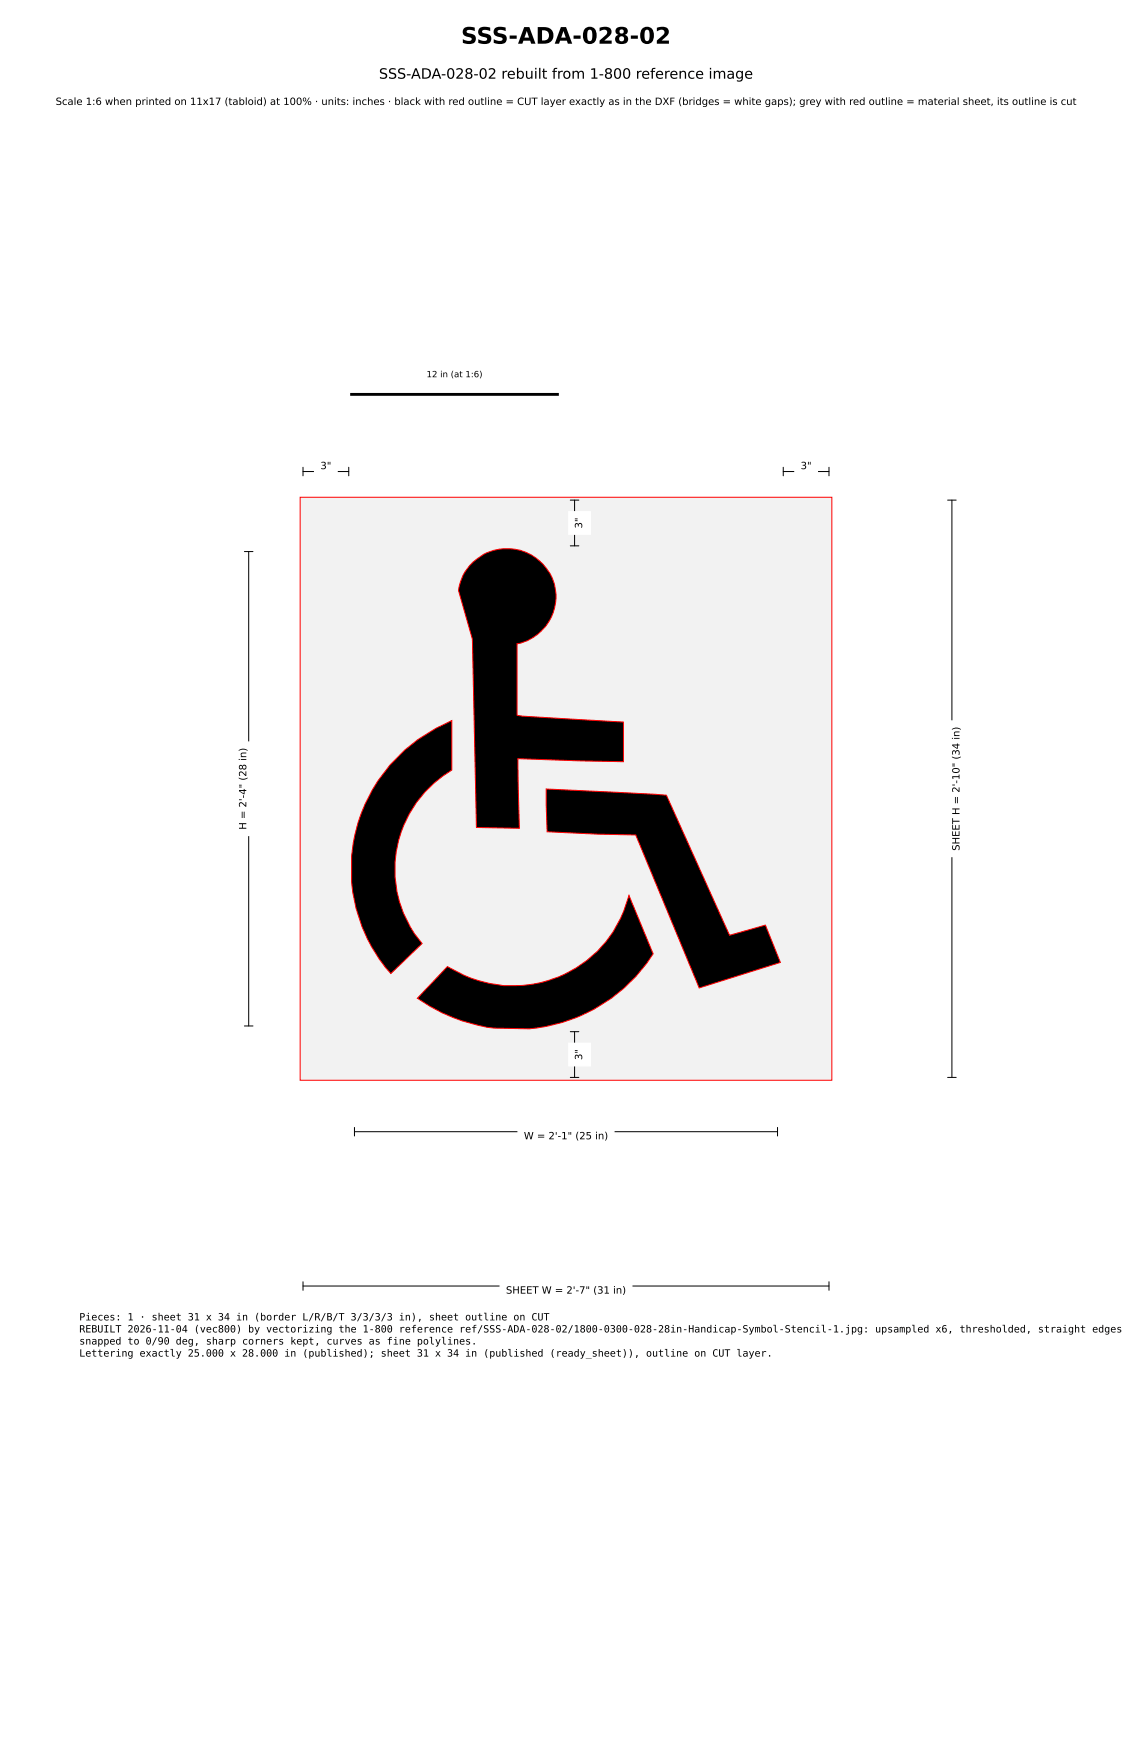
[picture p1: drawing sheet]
<svg xmlns="http://www.w3.org/2000/svg" width="279mm" height="432mm" viewBox="0 0 279 432" stroke-linecap="round" stroke-linejoin="round" font-family="sans-serif">
<defs><g id="words">
<text font-size="5.6" x="113.8" y="10.8">SSS-ADA-028-02</text>
<text font-size="3.5" x="93.5" y="19.4">SSS-ADA-028-02 rebuilt from 1-800 reference image</text>
<g font-size="2.5">
<text x="13.7" y="25.9">Scale 1:6 when printed on 11x17 (tabloid) at 100% · units: inches · black with red outline = CUT layer exactly as in the DXF (bridges = white gaps); grey with red outline = material sheet, its outline is cut</text>
<text x="79.1" y="115.8">3&quot;</text>
<text x="197.6" y="115.8">3&quot;</text>
<text x="143.7" y="130.5" transform="rotate(-90 143.7 130.5)">3&quot;</text>
<text x="60.8" y="204.8" transform="rotate(-90 60.8 204.8)">H = 2'-4&quot; (28 in)</text>
<text x="236.8" y="210" transform="rotate(-90 236.8 210)">SHEET H = 2'-10&quot; (34 in)</text>
<text x="143.7" y="261.7" transform="rotate(-90 143.7 261.7)">3&quot;</text>
<text x="129.3" y="281.3">W = 2'-1&quot; (25 in)</text>
<text x="124.9" y="319.4">SHEET W = 2'-7&quot; (31 in)</text>
<text x="19.6" y="326">Pieces: 1 · sheet 31 x 34 in (border L/R/B/T 3/3/3/3 in), sheet outline on CUT</text>
<text x="19.6" y="329">REBUILT 2026-11-04 (vec800) by vectorizing the 1-800 reference ref/SSS-ADA-028-02/1800-0300-028-28in-Handicap-Symbol-Stencil-1.jpg: upsampled x6, thresholded, straight edges</text>
<text x="19.6" y="331.9">snapped to 0/90 deg, sharp corners kept, curves as fine polylines.</text>
<text x="19.6" y="334.9">Lettering exactly 25.000 x 28.000 in (published); sheet 31 x 34 in (published (ready_sheet)), outline on CUT layer.</text>
</g>
<text font-size="2.1" x="105.3" y="93.1">12 in (at 1:6)</text>
</g></defs>
<path d="M74.1 122.8h131.2v143.9h-131.2z" fill="#f2f2f2" stroke="#f00" stroke-width=".25"/>
<path d="M116.7 138.8a12 12 0 0 1 14.8-1.6 12 12 0 0 1 5 14.1 12 12 0 0 1-8.9 7.7v17.6l1.3 .2 25 1.5v9.8l-26.1-.8 .4 17.2-10.6-.2-1-46.5-3.4-12a11.3 11.3 0 0 1 3.5-7zM99.9 185.2l3.3-2.6 4.3-2.7 4-2v12.2a28.4 28.4 0 0 0-7.3 42.8l-7.7 7.5a39 39 0 0 1 3.4-55.2zM134.8 194.8l29.7 1.5 15.6 34.6 8.8-2.5 3.7 9.2-20 6.3-15.7-37.8-9.4-.2-12.5-.6zM110.4 238.6a29.6 29.6 0 0 0 44.8-17.5l6 14.4a40.3 40.3 0 0 1-30.6 18.5l-8.5-.2a41.3 41.3 0 0 1-19.1-7.4z" fill="#000" stroke="#f00" stroke-width=".25"/>
<path d="M86.8 97.4h50.8" fill="none" stroke="#000" stroke-width=".71"/>
<g fill="none" stroke="#000" stroke-width=".25">
<path d="M74.8 116.4h11.3M74.8 115.4v2.1M86.1 115.4v2.1M193.3 116.4h11.3M193.3 115.4v2.1M204.6 115.4v2.1M60.3 136.2h2.1M61.4 136.2v117.1M140.8 123.5h2.1M140.8 134.8h2.1M141.8 123.5v11.3M233.9 123.5h2.1"/>
<path d="M234.9 123.5v142.5M60.3 253.3h2.1M140.8 254.7h2.1M141.8 254.7v11.3M87.5 279.4h104.4M87.5 278.3v2.2M140.8 266h2.1M191.9 278.3v2.2M233.9 266h2.1M74.8 317.5h129.8M74.8 316.4v2.2M204.6 316.4v2.2"/>
</g>
<g fill="#fff" stroke="#fff" stroke-width=".35">
<path d="M123.5 316.1h32.4v5.3h-32.4z"/>
<path d="M233.5 178h5.3v33.5h-5.3z"/>
<path d="M77.7 112.5h5.5v5.3h-5.5z"/>
<path d="M196.2 112.5h5.5v5.3h-5.5z"/>
<path d="M140.4 257.6h5.3v5.5h-5.3z"/>
<path d="M140.4 126.4h5.3v5.5h-5.3z"/>
<path d="M127.9 278h23.6v5.3h-23.6z"/>
<path d="M57.5 183.2h5.3v23.1h-5.3z"/>
</g>
<use href="#words"/>
</svg>
